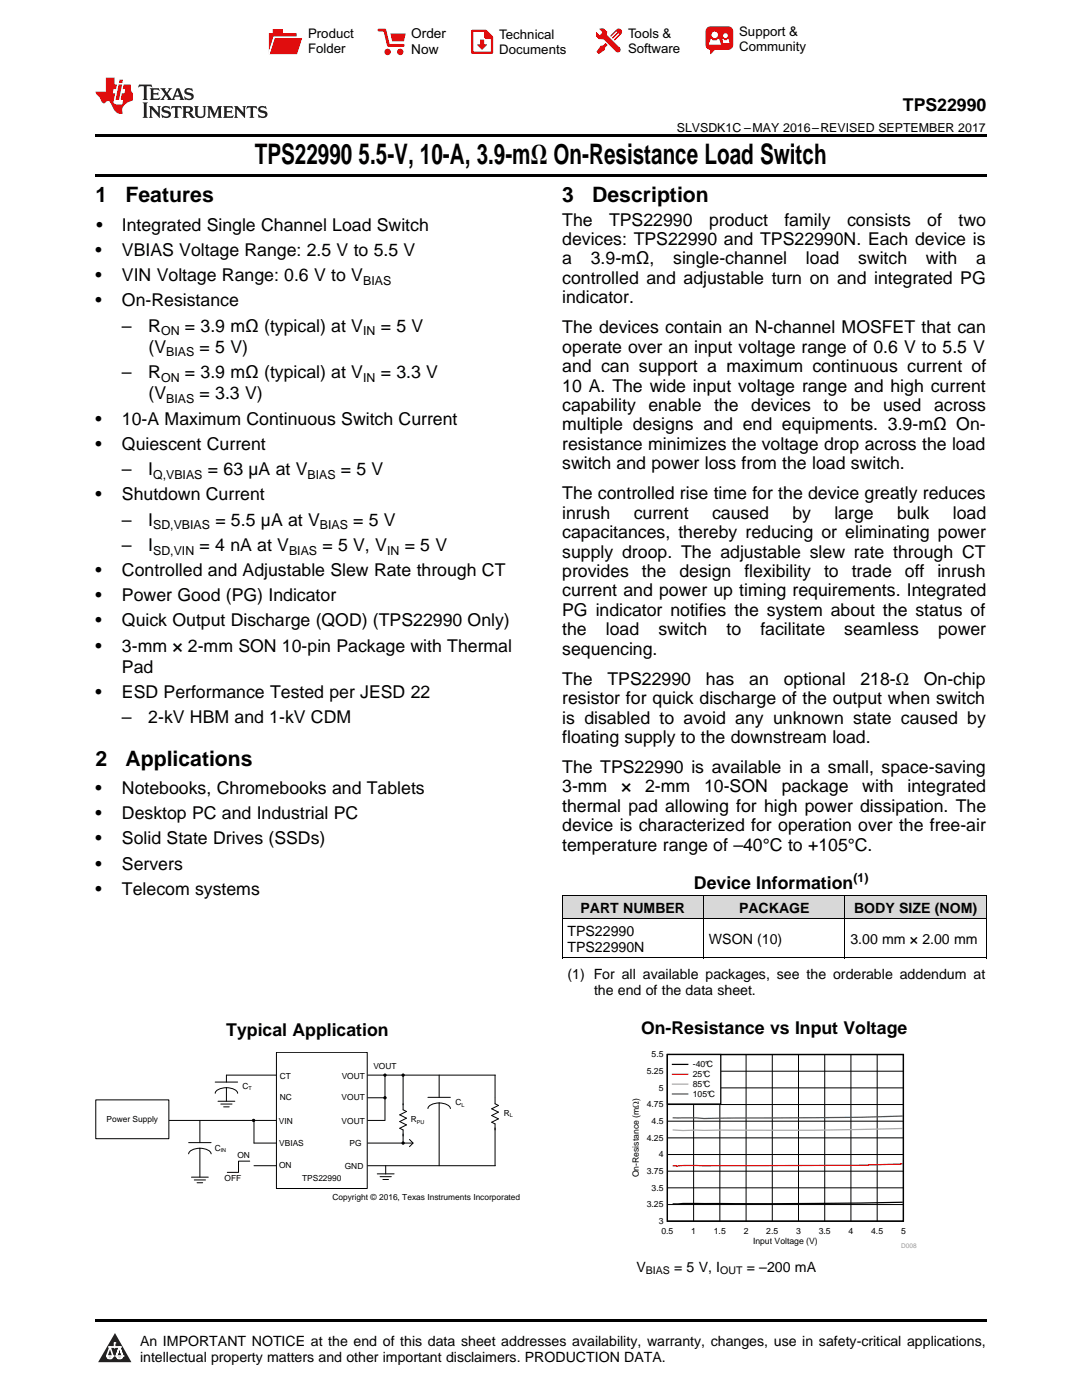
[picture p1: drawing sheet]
<svg xmlns="http://www.w3.org/2000/svg" width="216mm" height="279mm" viewBox="0 0 216 279" stroke-linecap="round" stroke-linejoin="round" font-family="sans-serif">
<defs><g id="words">
<g font-size="5.6">
<text x="50.8" y="32.8">TPS22990</text>
<text x="71.6" y="32.8">5.5-V, 10-A, 3.9-mΩ On-Resistance Load Switch</text>
</g>
<g font-size="4.2">
<text x="19" y="40.4">1</text>
<text x="25" y="40.4">Features</text>
<text x="112.2" y="40.4">3</text>
<text x="118.2" y="40.4">Description</text>
<text x="19" y="152.8">2</text>
<text x="25" y="152.8">Applications</text>
</g>
<g font-size="3.5">
<text x="180.2" y="22.2">TPS22990</text>
<text x="19.2" y="46.1">•</text>
<text x="24.3" y="46.1">Integrated Single Channel Load Switch</text>
<text x="112.2" y="45">The</text>
<text x="121.5" y="45">TPS22990</text>
<text x="141.5" y="45">product</text>
<text x="156.5" y="45">family</text>
<text x="169" y="45">consists</text>
<text x="185" y="45">of</text>
<text x="191.2" y="45">two</text>
<text x="19" y="51.1">•</text>
<text x="24.3" y="51.1">VBIAS Voltage Range: 2.5 V to 5.5 V</text>
<text x="112.2" y="48.9">devices: TPS22990 and TPS22990N. Each device is</text>
<text x="112.2" y="52.8">a</text>
<text x="117.9" y="52.8">3.9-mΩ,</text>
<text x="134.3" y="52.8">single-channel</text>
<text x="160.8" y="52.8">load</text>
<text x="171.2" y="52.8">switch</text>
<text x="184.8" y="52.8">with</text>
<text x="194.8" y="52.8">a</text>
<text x="19" y="56.1">•</text>
<text x="24.3" y="56.1">VIN Voltage Range: 0.6 V to V</text>
<text x="112.2" y="56.7">controlled and adjustable turn on and integrated PG</text>
<text x="19" y="61.1">•</text>
<text x="24.3" y="61.1">On-Resistance</text>
<text x="112.2" y="60.5">indicator.</text>
<text x="24.3" y="66.2">–</text>
<text x="29.6" y="66.2">R</text>
<text x="29.6" y="70.4">(V</text>
<text x="36.9" y="66.2">= 3.9 mΩ (typical) at V</text>
<text x="39.8" y="70.4">= 5 V)</text>
<text x="76" y="66.2">= 5 V</text>
<text x="112.2" y="66.5">The devices contain an N-channel MOSFET that can</text>
<text x="112.2" y="70.4">operate over an input voltage range of 0.6 V to 5.5 V</text>
<text x="24.3" y="75.5">–</text>
<text x="29.6" y="75.5">R</text>
<text x="36.9" y="75.5">= 3.9 mΩ (typical) at V</text>
<text x="76" y="75.5">= 3.3 V</text>
<text x="112.2" y="74.3">and can support a maximum continuous current of</text>
<text x="29.6" y="79.7">(V</text>
<text x="39.8" y="79.7">= 3.3 V)</text>
<text x="112.2" y="78.1">10 A. The wide input voltage range and high current</text>
<text x="112.2" y="82">capability</text>
<text x="129.4" y="82">enable</text>
<text x="142.5" y="82">the</text>
<text x="149.9" y="82">devices</text>
<text x="164.4" y="82">to</text>
<text x="169.8" y="82">be</text>
<text x="176.2" y="82">used</text>
<text x="186.4" y="82">across</text>
<text x="19" y="84.7">•</text>
<text x="19" y="89.7">•</text>
<text x="24.3" y="84.7">10-A Maximum Continuous Switch Current</text>
<text x="24.3" y="89.7">Quiescent Current</text>
<text x="112.2" y="85.9">multiple designs and end equipments. 3.9-mΩ On-</text>
<text x="112.2" y="89.8">resistance minimizes the voltage drop across the load</text>
<text x="24.3" y="94.8">–</text>
<text x="29.6" y="94.8">I</text>
<text x="41.5" y="94.8">= 63 µA at V</text>
<text x="68" y="94.8">= 5 V</text>
<text x="112.2" y="93.7">switch and power loss from the load switch.</text>
<text x="19" y="99.8">•</text>
<text x="24.3" y="99.8">Shutdown Current</text>
<text x="112.2" y="99.6">The controlled rise time for the device greatly reduces</text>
<text x="24.3" y="104.9">–</text>
<text x="29.6" y="104.9">I</text>
<text x="43" y="104.9">= 5.5 µA at V</text>
<text x="70.5" y="104.9">= 5 V</text>
<text x="112.2" y="103.5">inrush</text>
<text x="112.2" y="107.4">capacitances, thereby reducing or eliminating power</text>
<text x="126.4" y="103.5">current</text>
<text x="142.1" y="103.5">caused</text>
<text x="158.1" y="103.5">by</text>
<text x="166.5" y="103.5">large</text>
<text x="179" y="103.5">bulk</text>
<text x="190.1" y="103.5">load</text>
<text x="24.3" y="110">–</text>
<text x="29.6" y="110">I</text>
<text x="39.8" y="110">= 4 nA at V</text>
<text x="64.3" y="110">= 5 V, V</text>
<text x="80.8" y="110">= 5 V</text>
<text x="112.2" y="111.3">supply droop. The adjustable slew rate through CT</text>
<text x="19" y="115">•</text>
<text x="24.3" y="115">Controlled and Adjustable Slew Rate through CT</text>
<text x="112.2" y="115.1">provides</text>
<text x="112.2" y="119">current and power up timing requirements. Integrated</text>
<text x="128.1" y="115.1">the</text>
<text x="135.6" y="115.1">design</text>
<text x="148.5" y="115.1">flexibility</text>
<text x="164.4" y="115.1">to</text>
<text x="169.9" y="115.1">trade</text>
<text x="180.6" y="115.1">off</text>
<text x="187" y="115.1">inrush</text>
<text x="19" y="120">•</text>
<text x="19" y="125">•</text>
<text x="24.3" y="120">Power Good (PG) Indicator</text>
<text x="24.3" y="125">Quick Output Discharge (QOD) (TPS22990 Only)</text>
<text x="112.2" y="122.9">PG indicator notifies the system about the status of</text>
<text x="19" y="130">•</text>
<text x="24.3" y="130">3-mm × 2-mm SON 10-pin Package with Thermal</text>
<text x="112.2" y="126.8">the</text>
<text x="112.2" y="130.7">sequencing.</text>
<text x="120.9" y="126.8">load</text>
<text x="131.4" y="126.8">switch</text>
<text x="145" y="126.8">to</text>
<text x="151.7" y="126.8">facilitate</text>
<text x="168.5" y="126.8">seamless</text>
<text x="187.2" y="126.8">power</text>
<text x="24.3" y="134.3">Pad</text>
<text x="112.2" y="136.6">The</text>
<text x="121.2" y="136.6">TPS22990</text>
<text x="140.8" y="136.6">has</text>
<text x="149.5" y="136.6">an</text>
<text x="156.4" y="136.6">optional</text>
<text x="171.7" y="136.6">218-Ω</text>
<text x="184.3" y="136.6">On-chip</text>
<text x="19" y="139.3">•</text>
<text x="24.3" y="139.3">ESD Performance Tested per JESD 22</text>
<text x="112.2" y="140.5">resistor for quick discharge of the output when switch</text>
<text x="24.3" y="144.4">–</text>
<text x="29.6" y="144.4">2-kV HBM and 1-kV CDM</text>
<text x="112.2" y="144.4">is disabled to avoid any unknown state caused by</text>
<text x="112.2" y="148.3">floating supply to the downstream load.</text>
<text x="112.2" y="154.2">The TPS22990 is available in a small, space-saving</text>
<text x="19" y="158.5">•</text>
<text x="24.3" y="158.5">Notebooks, Chromebooks and Tablets</text>
<text x="112.2" y="158.1">3-mm</text>
<text x="112.2" y="162">thermal pad allowing for high power dissipation. The</text>
<text x="123.9" y="158.1">×</text>
<text x="128.7" y="158.1">2-mm</text>
<text x="140.5" y="158.1">10-SON</text>
<text x="156" y="158.1">package</text>
<text x="172.1" y="158.1">with</text>
<text x="181.1" y="158.1">integrated</text>
<text x="19" y="163.5">•</text>
<text x="24.3" y="163.5">Desktop PC and Industrial PC</text>
<text x="112.2" y="165.9">device is characterized for operation over the free-air</text>
<text x="19" y="168.5">•</text>
<text x="19" y="173.5">•</text>
<text x="24.3" y="168.5">Solid State Drives (SSDs)</text>
<text x="24.3" y="173.5">Servers</text>
<text x="112.2" y="169.8">temperature range of –40°C to +105°C.</text>
<text x="19" y="178.5">•</text>
<text x="24.3" y="178.5">Telecom systems</text>
<text x="138.5" y="177.5">Device Information</text>
<text x="45.2" y="206.8">Typical Application</text>
<text x="127.9" y="206.4">On-Resistance vs Input Voltage</text>
</g>
<g font-size="2.8">
<text x="115.8" y="182.1">PART NUMBER</text>
<text x="147.5" y="182.1">PACKAGE</text>
<text x="170.4" y="182.1">BODY SIZE (NOM)</text>
<text x="113.2" y="186.8">TPS22990</text>
<text x="113.2" y="190">TPS22990N</text>
<text x="141.5" y="188.4">WSON (10)</text>
<text x="169.7" y="188.4">3.00 mm × 2.00 mm</text>
<text x="113.2" y="195.5">(1) For all available packages, see the orderable addendum at</text>
<text x="118.5" y="198.6">the end of the data sheet.</text>
<text x="127" y="253.8">V</text>
<text x="134.5" y="253.8">= 5 V, I</text>
<text x="149" y="253.8">= –200 mA</text>
<text x="27.9" y="268.6">An IMPORTANT NOTICE at the end of this data sheet addresses availability, warranty, changes, use in safety-critical applications,</text>
<text x="27.9" y="271.8">intellectual property matters and other important disclaimers. PRODUCTION DATA.</text>
</g>
<g font-size="2.7">
<text x="82.1" y="7.7">Order</text>
<text x="82.1" y="10.7">Now</text>
</g>
<g font-size="2.6">
<text x="61.5" y="7.6">Product</text>
<text x="61.5" y="10.6">Folder</text>
<text x="99.6" y="7.8">Technical</text>
<text x="99.6" y="10.8">Documents</text>
<text x="125.3" y="7.6">Tools &amp;</text>
<text x="125.3" y="10.6">Software</text>
<text x="147.5" y="7.2">Support &amp;</text>
<text x="147.5" y="10.2">Community</text>
</g>
<g font-size="2.5">
<text x="135" y="26.3">SLVSDK1C –MAY 2016–REVISED SEPTEMBER 2017</text>
<text x="72.5" y="56.8">BIAS</text>
<text x="32.1" y="66.9">ON</text>
<text x="33.2" y="71.1">BIAS</text>
<text x="72.5" y="66.9">IN</text>
<text x="32.1" y="76.2">ON</text>
<text x="72.5" y="76.2">IN</text>
<text x="33.2" y="80.4">BIAS</text>
<text x="30.6" y="95.5">Q,VBIAS</text>
<text x="61.3" y="95.5">BIAS</text>
<text x="30.6" y="105.6">SD,VBIAS</text>
<text x="63.8" y="105.6">BIAS</text>
<text x="30.6" y="110.7">SD,VIN</text>
<text x="57.7" y="110.7">BIAS</text>
<text x="77.2" y="110.7">IN</text>
<text x="170.3" y="176.1">(1)</text>
</g>
<g font-size="2.1">
<text x="128.9" y="254.4">BIAS</text>
<text x="143.7" y="254.4">OUT</text>
</g>
<g font-size="1.7">
<text x="55.8" y="215.3">CT</text>
<text x="68.2" y="215.3">VOUT</text>
<text x="74.5" y="213.4">VOUT</text>
<text x="129.1" y="214.3">5.25</text>
<text x="130" y="211">5.5</text>
<text x="138.3" y="213">-40°C</text>
<text x="138.3" y="215">25°C</text>
<text x="48.4" y="217.3">C</text>
<text x="55.8" y="219.6">NC</text>
<text x="68.2" y="219.6">VOUT</text>
<text x="90.9" y="220.6">C</text>
<text x="129.1" y="221">4.75</text>
<text x="131.4" y="217.7">5</text>
<text x="138.3" y="217">85°C</text>
<text x="138.3" y="218.9">105°C</text>
<text x="21.3" y="223.9">Power Supply</text>
<text x="55.6" y="224.3">VIN</text>
<text x="68.2" y="224.3">VOUT</text>
<text x="82" y="224">R</text>
<text x="100.5" y="222.8">R</text>
<text x="129.1" y="227.7">4.25</text>
<text x="130" y="224.3">4.5</text>
<text x="42.8" y="229.7">C</text>
<text x="47.4" y="231.1">ON</text>
<text x="55.7" y="233.1">ON</text>
<text x="55.7" y="228.6">VBIAS</text>
<text x="68.8" y="233.4">GND</text>
<text x="69.7" y="228.6">PG</text>
<text x="131.4" y="231">4</text>
<text x="44.8" y="235.7">OFF</text>
<text x="60.3" y="235.7">TPS22990</text>
<text x="66.3" y="239.5">Copyright © 2016, Texas Instruments Incorporated</text>
<text x="127.4" y="235" transform="rotate(-90 127.4 235)">On-Resistance (m:)</text>
<text x="129.1" y="234.3">3.75</text>
<text x="130" y="237.6">3.5</text>
<text x="129.1" y="241">3.25</text>
<text x="131.4" y="244.3">3</text>
<text x="132" y="246.2">0.5</text>
<text x="137.9" y="246.2">1</text>
<text x="142.4" y="246.2">1.5</text>
<text x="148.4" y="246.2">2</text>
<text x="150.3" y="248.2">Input Voltage (V)</text>
<text x="152.9" y="246.2">2.5</text>
<text x="158.9" y="246.2">3</text>
<text x="163.4" y="246.2">3.5</text>
<text x="169.3" y="246.2">4</text>
<text x="173.8" y="246.2">4.5</text>
<text x="179.8" y="246.2">5</text>
</g>
<text font-size="1.3" fill="#999" x="179.8" y="249">D008</text>
<g font-size="1.1">
<text x="49.6" y="217.6">T</text>
<text x="92.1" y="220.8">L</text>
<text x="83.2" y="224.2">PU</text>
<text x="101.7" y="223">L</text>
<text x="44" y="230">IN</text>
</g>
</g></defs>
<g fill="#d8d8d8">
<path d="M112.2 178.8h28.2v4.6h-28.2z"/>
<path d="M140.4 178.8h28.2v4.6h-28.2z"/>
<path d="M168.6 178.8h28.2v4.6h-28.2z"/>
</g>
<path d="M22.9 266l3.3 5.9h-6.6z" fill="#231f20"/>
<path d="M21.3 270.6h1.2l-.3 .5h-.3a.53 .53 0 0 1-.6-.5z" fill-rule="evenodd" fill="#fff"/>
<path d="M21.3 270.6h1.2l-.3 .5h-.3a.53 .53 0 0 1-.6-.5z" fill="none" stroke="#231f20" stroke-width=".33"/>
<path d="M21.3 270.6l1.2 .1-.3 .4h-.5z" fill="none" stroke="#fff" stroke-width=".33"/>
<path d="M22.9 268.9h.1" fill="none" stroke="#fff" stroke-width=".33"/>
<path d="M22.9 268v.9z" fill="#fff"/>
<path d="M22.9 268v.9z" fill="none" stroke="#fff" stroke-width=".33"/>
<circle cx="22.9" cy="268" r=".16" fill="#fff"/>
<path d="M21.8 268.8h.1" fill="none" stroke="#fff" stroke-width=".33"/>
<path d="M21.8 268.8h2.2z" fill="#fff"/>
<path d="M21.8 268.8h2.2z" fill="none" stroke="#fff" stroke-width=".33"/>
<circle cx="24" cy="268.8" r=".16" fill="#fff"/>
<path d="M23.2 270.6h.1" fill="none" stroke="#fff" stroke-width=".33"/>
<path d="M23.8 268.8l-.6 1.8z" fill="#fff"/>
<path d="M23.8 268.8l-.6 1.8z" fill="none" stroke="#fff" stroke-width=".33"/>
<path d="M23.8 268.8l.7 1.8z" fill="#fff"/>
<path d="M23.8 268.8l.7 1.8z" fill="none" stroke="#fff" stroke-width=".33"/>
<path d="M24.4 270.6h.1" fill="none" stroke="#fff" stroke-width=".33"/>
<circle cx="21.3" cy="270.6" r=".16" fill="#fff"/>
<path d="M22 268.8l-.7 1.8z" fill="#fff"/>
<path d="M22 268.8l-.7 1.8z" fill="none" stroke="#fff" stroke-width=".33"/>
<path d="M22 268.8l.5 1.8z" fill="#fff"/>
<path d="M22 268.8l.5 1.8z" fill="none" stroke="#fff" stroke-width=".33"/>
<circle cx="22.5" cy="270.6" r=".16" fill="#fff"/>
<path d="M23.3 270.6h1.2a.63 .63 0 0 1-.6 .5 .63 .63 0 0 1-.6-.5z" fill-rule="evenodd" fill="#fff"/>
<path d="M23.3 270.6h1.2a.63 .63 0 0 1-.6 .5 .63 .63 0 0 1-.6-.5z" fill="none" stroke="#231f20" stroke-width=".33"/>
<path d="M23.3 270.6h1.2l-.4 .5h-.5z" fill="none" stroke="#fff" stroke-width=".33"/>
<path d="M23.2 270.6h.1" fill="none" stroke="#fff" stroke-width=".33"/>
<circle cx="24.5" cy="270.6" r=".16" fill="#fff"/>
<path d="M19 263.2h177.8v.5h-177.8z" fill="#000"/>
<path d="M125.7 209.4h57.6v39.8h-57.6z" fill-rule="evenodd" fill="#fff"/>
<path d="M133.2 210.5h47.1v33.2h-47.1zM180.1 239.9l-17.6 .3-28.3 .1" fill="none" stroke="#000" stroke-width=".25"/>
<g fill="none" stroke="#000" stroke-width=".2">
<path d="M133.2 217.1h47.1M133.2 213.8h47.1M138.4 210.5v33.2M143.6 210.5v33.2M148.9 210.5v33.2M154.1 210.5v33.2M159.3 210.5v33.2M164.6 210.5v33.2M169.8 210.5v33.2M175 210.5v33.2M133.2 237.1h47.1M133.2 233.7h47.1"/>
<path d="M133.2 230.4h47.1M133.2 227.1h47.1M133.2 223.8h47.1M133.2 220.4h47.1M133.2 240.4h47.1"/>
</g>
<path d="M180.1 232.3a1503.4 1503.4 0 0 1-43.8 .3l-2.1 .1" fill="none" stroke="#f00" stroke-width=".25"/>
<path d="M180.1 225.2a841.6 841.6 0 0 1-36.5 .3l-7.3 .1-2.1-.1" fill="none" stroke="#aaa" stroke-width=".25"/>
<path d="M180.1 222.7l-17.6 .4-22 .1-6.3-.1" fill="none" stroke="#295c75" stroke-width=".25"/>
<path d="M133.2 210.5h10.6v9.8h-10.6z" fill-rule="evenodd" fill="#fff"/>
<path d="M133.2 210.5h10.6v9.8h-10.6zM134.2 212.4h3" fill="none" stroke="#000" stroke-width=".25"/>
<path d="M134.2 214.4h3" fill="none" stroke="#f00" stroke-width=".25"/>
<path d="M134.2 216.4h3" fill="none" stroke="#aaa" stroke-width=".25"/>
<path d="M134.2 218.3h3" fill="none" stroke="#295c75" stroke-width=".25"/>
<path d="M45.2 214.6h9.9M27.2 223.6h27.9M37.6 228h4.5M38.2 234.9h3.4M38.8 235.5h2.2M39.3 236h1.1M39.9 229.2a2.08 2.08 0 0 0-2.3 1.1M39.9 229.2a2.07 2.07 0 0 1 2.2 1.1M39.9 223.6v4.4M39.9 229.2v5.7M49.8 231.7h-2.2v2.3h-2.2" fill="none" stroke="#000" stroke-width=".2"/>
<path d="M55.2 210h18.1v27.2h-18.1z" fill-rule="evenodd" fill="#fff"/>
<g fill="none" stroke="#000" stroke-width=".2">
<path d="M55.2 210h18.1v27.2h-18.1zM73.4 214.6h25.4M85.4 219h4.5M87.6 214.6v4.4M98.8 214.6v4.4M50.7 232.6h4.4M75.3 234.3h3.3M75.8 234.8h2.3M76.4 235.4h1.1M77 232.6v1.7M87.6 220.1a2.07 2.07 0 0 0-2.2 1.1M87.6 220.1a2.07 2.07 0 0 1 2.3 1.1"/>
<path d="M87.6 220.1v12.5M98.8 225.1v7.5"/>
</g>
<path d="M19.1 219.5h14.6v7.8h-14.6z" fill-rule="evenodd" fill="#fff"/>
<g fill="none" stroke="#000" stroke-width=".2">
<path d="M112.2 178.7h84.6M112.2 178.8v12.4M140.4 178.8v12.4M168.6 178.8v12.4M196.8 178.8v12.4M112.2 191.2h84.6M112.2 183.4h84.6M19.1 219.5h14.6v7.8h-14.6zM42.9 216h4.5M43.5 219.8h3.4M45.2 217.1a2.07 2.07 0 0 0-2.3 1.1M45.2 217.1a2.07 2.07 0 0 1 2.2 1.1"/>
<path d="M45.2 214.6v1.4M45.2 217.1v2.7M73.4 219.1h3.6M76.8 214.6v9M80.4 214.6v6.9l.7 .3-1.3 .7 1.3 .7-1.3 .6 1.3 .7-1.3 .7 .6 .3v2.6M98.8 219.1v1.2l.7 .3M44.1 220.3h2.2M44.6 220.9h1.1M50.7 223.6v4.5h4.4M73.4 223.6h3.4M73.4 228.1h9M73.4 232.6h25.4"/>
<path d="M81.7 227.4l.7 .7-.7 .7M99.5 220.6l-1.4 .7 1.4 .7-1.4 .6 1.4 .7-1.4 .7 .7 .3v1.2"/>
<circle cx="76.8" cy="214.6" r=".23"/>
<circle cx="76.8" cy="219.1" r=".23"/>
<circle cx="80.4" cy="214.6" r=".23"/>
<circle cx="50.6" cy="223.6" r=".23"/>
<circle cx="80.4" cy="228.1" r=".23"/>
</g>
<g fill="#000">
<circle cx="76.8" cy="214.6" r=".23"/>
<circle cx="76.8" cy="219.1" r=".23"/>
<circle cx="80.4" cy="214.6" r=".23"/>
<circle cx="50.6" cy="223.6" r=".23"/>
<circle cx="80.4" cy="228.1" r=".23"/>
</g>
<path d="M19 34.8h177.8v.5h-177.8zM19 26.8h177.8v.6h-177.8z" fill="#000"/>
<path d="M27.7 16.9l-.1 .6 .6-.3h.5v.2v2.2l-.2 .4h1l-.2-.4v-2.2v-.2h.5l.6 .3-.2-.6zM29.9 17.6l.2 .4v1.6l-.2 .4h1.9l.1-.6a1.09 1.09 0 0 1-1.3 .1v-.6h.6l.4 .2v-.7l-.2 .2h-.8v-.6l.2-.1a1.01 1.01 0 0 1 1 .3l-.1-.6zM32 17.6l.9 1.2-1 1.2h.9l-.2-.3 .5-.7 .5 .7-.3 .3h1.7l-.2-.3 .1-.4h1l.1 .4-.2 .3h1l-.3-.4-.7-2h-.5l-1 2.2-.8-1.1 .9-1.1h-.9l.2 .2-.4 .7-.4-.7 .2-.2zM35.4 18l.4 1h-.8zM37 17.7a.66 .66 0 0 0-.2 .8 .66 .66 0 0 0 .6 .4l.7 .2 .1 .2a.8 .8 0 0 1-.7 .4 .8 .8 0 0 1-.7-.5l.1 .8 .2-.2a.94 .94 0 0 0 1.1 .1 .94 .94 0 0 0 .4-.9 1.48 1.48 0 0 0-1.3-.6v-.4a1.1 1.1 0 0 1 1.2 .2l-.2-.6-.2 .1-.5-.1zM28.5 20.4l.2 .4v2.3l-.2 .4h1l-.2-.4v-2.3l.2-.4zM29.7 21.2l.2 .4v1.5l-.2 .4h.8l-.3-.4 .1-1.3 1.6 1.8v-2l.2-.4h-.7l.2 .2v1.1l-1.2-1.3zM32.5 21.3a.66 .66 0 0 0-.2 .8 .66 .66 0 0 0 .6 .4l.6 .2 .2 .2a.8 .8 0 0 1-.8 .4 .8 .8 0 0 1-.7-.5l.2 .7 .2-.1a.94 .94 0 0 0 1 .1 .94 .94 0 0 0 .5-1 1.47 1.47 0 0 0-1.3-.6l-.1-.3a1.1 1.1 0 0 1 1.3 .2l-.2-.6-.2 .1-.5-.2zM34.3 21.2l-.2 .6a.64 .64 0 0 1 .8-.3v1.6l-.2 .4h1l-.3-.4 .1-1.6a.66 .66 0 0 1 .8 .3l-.2-.6zM36.3 21.2l.3 .4v1.5l-.3 .4h1l-.2-.2v-.7h.5l.1 .1a.8 .8 0 0 0 1.2 .7l-1-1a.62 .62 0 0 0 .6-.5 .62 .62 0 0 0-.6-.7zM37.1 21.5h.1a.48 .48 0 0 1 .6 0 .48 .48 0 0 1 .1 .6l-.2 .1-.6 .1zM38.7 21.2l.2 .2a2.29 2.29 0 0 0 .4 2 1.05 1.05 0 0 0 1.7-.7v-1.3l.2-.2h-.8l.2 .4v1.1a.61 .61 0 0 1-.6 .6 .61 .61 0 0 1-.6-.6v-1.1l.3-.4zM41.3 21.2l.3 .4v1.5l-.3 .4h.8l-.2-.4v-1.4l.8 1.9 .9-1.9v1.4l-.2 .4h.9l-.2-.4v-1.5l.2-.4h-.8l-.7 1.5-.6-1.5zM44.5 21.2l.2 .4v1.5l-.2 .4h1.9l.2-.6a1.1 1.1 0 0 1-1.4 .2v-.7h.6l.4 .2v-.6l-.2 .1-.8 .1v-.6l.2-.1a1.02 1.02 0 0 1 1.1 .2l-.2-.5zM46.7 21.2l.2 .4v1.5l-.2 .4h.8l-.3-.4 .1-1.3 1.6 1.8v-2l.2-.4h-.7l.2 .2v1.1l-1.2-1.3zM49.3 21.2l-.1 .6a.64 .64 0 0 1 .8-.3v1.6l-.3 .4h1l-.2-.4v-1.6a.66 .66 0 0 1 .8 .3l-.1-.6zM51.7 21.3a.66 .66 0 0 0-.2 .7 .66 .66 0 0 0 .7 .5l.6 .2 .1 .2a.8 .8 0 0 1-.7 .4 .8 .8 0 0 1-.7-.5l.1 .7 .2-.1a.94 .94 0 0 0 1.1 .1 .94 .94 0 0 0 .4-1 1.48 1.48 0 0 0-1.2-.6l-.1-.3a1.1 1.1 0 0 1 1.2 .2l-.2-.6-.1 .1-.6-.2z" fill="#231f20"/>
<path d="M21.1 15.5v2.8h-2v.4l.9 .9a.96 .96 0 0 0 1 1 .59 .59 0 0 1 .5-.4 .59 .59 0 0 1 .5 .3l.4 .8a1.61 1.61 0 0 0 2.1 1.3 1.63 1.63 0 0 1 1.1-2.2l.9-.3v-1.5a1.6 1.6 0 0 1-.4-1.7h-1.4l-.2 .9h.5l-.2 .8h-.5l-.2 1v.3h.5l-.2 .9h-.7a.74 .74 0 0 1-1-.6l.3-1.6h-.5l.2-.8h.5l.1-.9h-.4v-1.4zM23.7 16.9l-.7 3h.8l.6-3zM23.8 15.9l-.1 .7h.7l.2-.7z" fill="#ee1d23"/>
<g fill="#d60000">
<path d="M54.4 5.8h2v.8h2.8v4.2h-5.5v-4.2h.7z" fill-rule="evenodd"/>
<path d="M54.7 7.5h5.6l-1 3.3h-5.6z" fill-rule="evenodd"/>
</g>
<path d="M54.6 7.4h5.8l-.1 .1h-5.5l-1.1 3.3z" fill-rule="evenodd" fill="#fff"/>
<path d="M54.6 7.4h5.8l-.1 .1h-5.5l-1.1 3.3z" fill="none" stroke="#fff" stroke-width=".2"/>
<path d="M75.6 6h1.2l.7 3.1h3" fill="none" stroke="#d60000" stroke-width=".56"/>
<g fill="#d60000">
<path d="M77.9 6.7h3.1l-.4 1.5h-2.3z" fill-rule="evenodd"/>
<circle cx="77.3" cy="10.4" r=".64"/>
<circle cx="79.9" cy="10.4" r=".64"/>
</g>
<path d="M94.2 6.2h2.7l1.3 1.2v3.1h-4z" fill="none" stroke="#d60000" stroke-width=".44"/>
<g fill="#d60000">
<path d="M95.8 7.9h.8v1h.6l-1 1.1-1-1v-.1h.6z" fill-rule="evenodd"/>
<path d="M96.6 6.2h.3l1.3 1.2v.4h-1.3l-.3-.4z" fill-rule="evenodd"/>
<path d="M119.6 5.7h.9l.6 .6 .1 .7 2.5 2.5-.8 .8-2.3-2.3-1.1-.2-.6-.6v-.8l.7 .6 .5-.4v-.2l-.4-.5z" fill-rule="evenodd"/>
<path d="M119.9 9.1h.4l.5-.5 .4 .4-.5 .5v.4l-1.2 .9-.5-.5z" fill-rule="evenodd"/>
<path d="M123 5.9a.67 .67 0 0 1 .9 0 .67 .67 0 0 1 0 .9z" fill-rule="evenodd"/>
<path d="M123 5.9l.9 .9-1.2 1.2h-.2l.1-.2 .9-.9 .1-.2h-.3l-.9 1h-.2v-.2l.9-1 .1-.2h-.3l-.9 1h-.2v-.2z" fill-rule="evenodd"/>
<circle cx="123.3" cy="9.9" r=".54"/>
</g>
<path d="M121.1 6.3l-.1 .7" fill="none" stroke="#d60000" stroke-width=".2"/>
<g fill="#d60000">
<path d="M141.1 5.5l.6-.2h3.6a.95 .95 0 0 1 1 .9v2.8a.95 .95 0 0 1-1 .9h-3.6a.95 .95 0 0 1-.9-.9v-2.8z" fill-rule="evenodd"/>
<path d="M141.7 9.9h.9l-.7 .9h-.2z" fill-rule="evenodd"/>
</g>
<g fill="#fff">
<path d="M144.3 8.6h1.3z"/>
<path d="M141.8 7.8h.3l.1 .2h.8l.2-.2h.3l.4 1.1h-2.5z" fill-rule="evenodd"/>
<path d="M144.2 7.8h.2l.2 .2h.4l.2-.2h.2l.2 .8h-1.3z" fill-rule="evenodd"/>
<circle cx="142.6" cy="6.9" r=".65"/>
<circle cx="144.8" cy="7.1" r=".48"/>
</g>
<use href="#words"/>
</svg>
